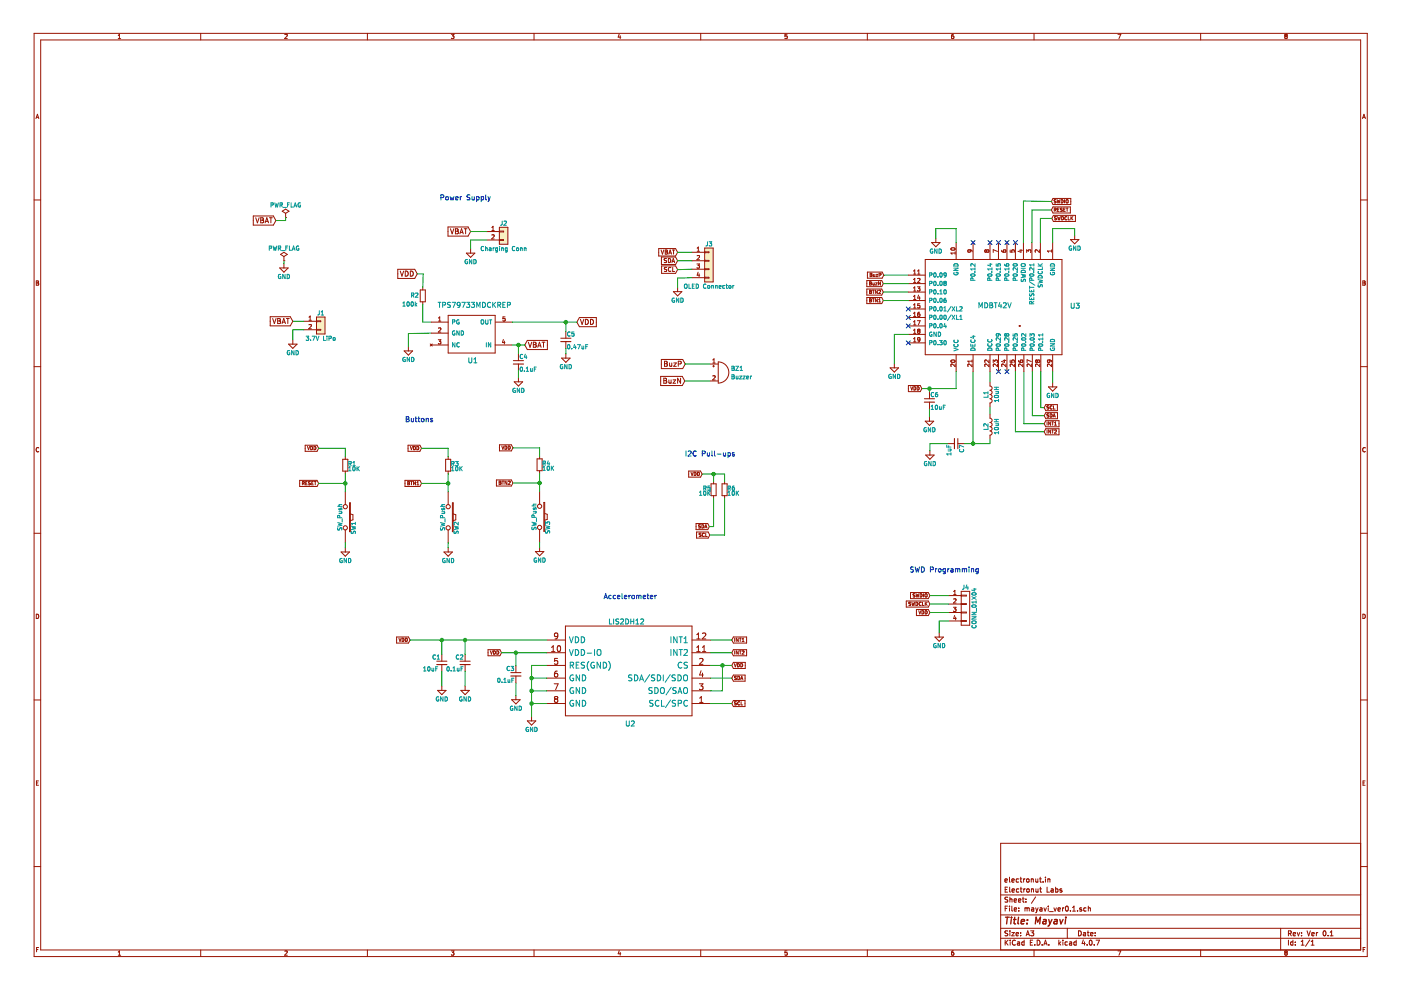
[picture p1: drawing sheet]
<svg xmlns="http://www.w3.org/2000/svg" width="297mm" height="210mm" viewBox="0 0 297 210" stroke-linecap="round" stroke-linejoin="round" font-family="sans-serif">
<g fill="none" stroke="#981200" stroke-width=".21">
<path d="M7.2 7.1h282.7v195.7h-282.7zM8.6 8.5h279.9v192.9h-279.9zM25.1 8.2h.5M25.1 7.5l.2-.2v.9M42.6 7.1v1.4M60.4 7.3h.3l.2 .2-.6 .7h.6M77.9 7.1v1.4M95.7 7.3h.6l-.3 .3 .3 .2-.1 .3h-.5M113.2 7.1v1.4M131.3 7.2l-.2 .7h.5M131.5 7.6v.6M148.6 7.1v1.4"/>
<path d="M166.4 8.1h.4M166.9 7.3h-.5v.4l.4-.1 .1 .5M166.9 8.1h-.1M183.9 7.1v1.4M202.2 7.3l-.4 .2-.1 .5 .2 .2 .3-.1v-.5h-.3l-.2 .2M219.2 7.1v1.4M237 7.3h.6l-.4 .9M254.6 7.1v1.4M272.6 7.6l-.2 .2 .2 .4 .3-.2-.2-.4M272.6 7.6l-.2-.1 .2-.2 .3 .1-.2 .2M272.6 7.6h.1M7.6 25.1l.3-.9 .3 .9"/>
<path d="M7.7 24.9h.4M288.9 25.1l.3-.9 .3 .9M289 24.9h.4M7.2 42.4h1.4M7.7 59.6l.5 .1-.2 .3 .2 .2-.1 .3h-.4zM7.7 60h.3M53.7 45.8h4.3l.5 1-.5 .9h-4.3zM54.2 46.2l.4 1 .3-1M55.3 46.2h.3l.3 .2-.3 .3 .3 .1v.2l-.2 .2h-.4zM55.3 46.7h.3M56.2 47.2l.4-1 .3 1M56.3 46.9h.5"/>
<path d="M57.1 46.2h.6M57.4 46.2v1M59.3 56.8h1.8l-.9 .9zM59.5 53.9l.7-.4 .7 .4-.7 .5zM59.8 44.8l.8-.5 .7 .5-.7 .4zM60.2 55.3h.1M60.2 54.4v.9M60.2 55.9v.9M60.6 46.1h.1M60.6 45.2v.9M84.3 57.1h3.6l.6 1-.6 .9h-3.6zM84.9 57.5l.3 1.1 .4-1.1"/>
<path d="M85.9 57.5a.55 .55 0 0 1 .7 .5 .55 .55 0 0 1-.7 .6zM87 57.5a.55 .55 0 0 1 .6 .5 .55 .55 0 0 1-.6 .6zM95 48.1h4.2l.6 1-.6 1h-4.2zM95.5 48.5l.4 1.1 .3-1.1M96.6 49h.3M96.6 48.5h.3l.2 .2-.2 .3 .2 .1 .1 .3-.2 .2h-.4zM97.5 49.6l.4-1.1 .3 1.1M97.6 49.3h.5M98.4 48.5h.6M98.7 48.5v1.1M98.9 53.7h1.8l-.9 .9zM99.8 52.8v.9"/>
<path d="M103.2 49.1h2.7M103.2 50.9h2.7M104.3 48.9h.5M104.3 48.2l.2-.2v.9M104.3 49.8h.3l.2 .2-.6 .7h.6M105.9 48.2h1.8v3.6h-1.8zM105.9 50.8h.9v.2h-.9M105.9 49h.9v.2h-.9M139.7 52.7h3.5l.5 .8-.5 .8h-3.5zM140.2 53l.3 .9 .2-.9M140.2 54.5h3l.5 .8-.5 .8h-3zM140.3 56.4h2.9l.5 .8-.5 .8h-2.9z"/>
<path d="M140.8 55.6h.4M140.9 54.9a.36 .36 0 0 0 .4 .4v.3M140.9 54.8v.1M140.9 54.8h.4M141 53l.5 .2-.2 .2 .2 .3-.1 .2h-.4zM141 53.4h.3M141.3 55.6h-.1M141.3 56.7l-.4 .1a.36 .36 0 0 0 .4 .4v.3h-.5M141.7 54.8a.44 .44 0 0 1 .5 .4 .44 .44 0 0 1-.5 .5zM141.8 53.9l.3-.9 .3 .9M141.9 53.6h.4M142.2 56.8a.4 .4 0 0 0-.5 .3 .4 .4 0 0 0 .5 .4"/>
<path d="M142.5 55.7l.2-.9 .3 .9M142.5 55.4h.5M142.6 53h.5M142.6 56.7v.9h.4M142.8 53v.9M146.7 53.5h2.7M146.7 55.3h2.7M146.7 57.1h2.7M146.7 58.9h2.7M147.8 56h.5l-.3 .3 .3 .1v.4h-.5M147.8 53.3h.5M147.8 52.6l.3-.2v.9"/>
<path d="M147.8 54.2h.4l.1 .2-.5 .7h.5M147.8 54.2h.1M148 57.7l-.2 .7h.5M148.2 58.1v.6M149.4 52.6h1.8v7.2h-1.8zM149.4 58.8h.9v.2h-.9M149.4 53.4h.9v.2h-.9M149.4 55.2h.9v.2h-.9M149.4 57h.9v.2h-.9M183.8 59.5h3.1l.4 .6-.4 .7h-3.1zM183.9 57.7h3.1l.4 .6-.4 .7h-3.1zM184.5 57.9l.4 .2-.2 .2 .2 .2-.1 .1h-.3z"/>
<path d="M184.5 58.3h.2M185.1 60v.4h.3M185.2 58.2v.4h.3M185.4 60v.4M185.5 58.2v.4M185.5 58.6h.1M185.6 60h.4l-.4 .4h.4M185.8 58.2h.3l-.3 .4h.3M186.4 58.3h.3l.1-.3-.4-.1v.7M186.7 59.7v.7l-.4-.7v.7M192.6 58.3h3.6M193.7 58.1h.5"/>
<path d="M193.7 57.5l.2-.3v.9M193.7 59.3l.2-.3v.9M193.7 59.9h.5M194.6 58.1h.5M194.6 57.5l.2-.3v.9M194.6 59.1l.3-.1 .2 .3-.6 .6h.6M196.2 55h29v20.2h-29zM197.5 51.4h1.8l-.9 .9zM198.4 50.5v.9M201.7 52.6a.49 .49 0 0 1 .8 .2 .47 .47 0 0 1-.5 .3 .47 .47 0 0 1-.4-.4zM202.5 53.7h-.9l.3 .2M202.5 53.4v.5"/>
<path d="M202.7 51.4v3.6M205.6 53l.2 .1-.1 .3h-.4v-.4l.7 .1M206 53.1h.1M206 53.1l.1 .3M206.3 51.4v3.6M209.2 53.1l-.2-.1-.2 .1 .1 .3 .3-.1M209.2 53.1l.1-.1 .4 .1-.2 .4-.3-.2M209.2 53.1v.2M209.9 51.4v3.6M211.5 53.3l-.9-.4v.6M211.7 51.4v3.6M212.4 53.1l.2 .3 .5 .1 .2-.2-.1-.3-.4 .1-.1 .2 .2 .2"/>
<path d="M213.5 51.4v3.6M214.2 53v.4l.4 .1v-.5h.4v.5M215.3 51.4v3.6M216.2 53.1h.6M216.5 52.9v.6l-.7-.2M217 51.4v3.6M217.7 53.5v-.5l.3 .3 .1-.3h.4v.5M218.8 51.4v3.6M220.4 53v.5l-.7-.5-.2 .1v.4M220.6 51.4v3.6M223 53v.5M223 53.2h-.9l.2 .3"/>
<path d="M223.2 51.4v3.6M223.3 42.1h3.7v1.3h-3.7l-.4-.7zM223.3 43.9h3.6v1.3h-3.6l-.4-.7zM223.3 45.7h4.7v1.3h-4.7l-.3-.7zM223.5 44.5h.4v-.3l-.4-.1v.7M223.7 44.5l.2 .3M223.9 42.4l-.4 .1 .4 .4-.4 .1M223.9 46.3h.1M224 46.3l-.1 .3h-.3M224 46l-.4 .1 .3 .2M224.1 42.3l.2 .7 .1-.5 .2 .5 .1-.7M224.2 45.9l.2 .7 .1-.5 .2 .5 .1-.7"/>
<path d="M224.2 44.5h.3M224.6 44.1h-.4v.7h.4M225 42.3a.36 .36 0 0 1 .4 .4 .36 .36 0 0 1-.4 .3zM225.1 45.9a.36 .36 0 0 1 .4 .4 .36 .36 0 0 1-.4 .3zM225.2 44.2l-.4 .1 .4 .4-.4 .1M225.5 44.5h.3M225.7 42.3v.7M225.9 44.1h-.4v.7h.4M226 42.4l.2-.1 .3 .1-.1 .6-.4-.1zM226.1 44.1h.4M226.2 46a.31 .31 0 0 0-.5 .3 .31 .31 0 0 0 .5 .2M226.3 44.1v.7"/>
<path d="M226.5 45.9v.7h.3M227 50.8h1.7l-.8 .9zM227.1 45.9v.7M227.2 46.2l.3 .4M227.5 45.9l-.4 .4M227.9 49.9v.9M288.5 42.4h1.4M289 59.6l.4 .1-.1 .3 .2 .2-.2 .3h-.3zM289 60h.3M7.2 77.7h1.4M57.3 67.2h4.2l.6 .9-.6 1h-4.2zM57.8 67.5l.4 1.1 .3-1.1"/>
<path d="M58.9 67.5h.3l.2 .2-.2 .3 .2 .1 .1 .3-.2 .2h-.4zM58.9 68h.3M59.8 68.6l.4-1.1 .3 1.1M59.9 68.3h.5M60.7 67.5h.6M61 67.5v1.1M61.2 73h1.8l-.9 .9zM62.1 72.1v.9M64.4 68.1h2.7M64.4 69.9h2.7M65.5 67.9h.5M65.5 67.3l.3-.3v.9"/>
<path d="M65.5 68.9l.4-.1 .1 .3-.5 .6h.5M67.1 67.2h1.8v3.6h-1.8zM67.1 69.8h.9v.2h-.9M67.1 68h.9v.2h-.9M85.7 74.4h1.8l-.9 .9zM86.6 73.5v.9M89.1 61.5h1.1v2.5h-1.1zM89.6 60.9v.6M89.6 64v.5M91.2 72.9l.4 .5M91.4 68.3h3.6M91.4 70.6h3.6"/>
<path d="M91.4 73.1h3.6M91.6 72.9l-.4 .5M92.9 72h.6l-.3 .4h.2v.4h-.5M93 68.1h.5M93 67.4l.2-.2v.9M93 69.6l.3-.1 .2 .3-.6 .6h.6M95 66.9h10v8h-10zM105 73.1h3.6M105.1 68.3h3.6M106.7 72l-.2 .6h.6M106.9 72.3v.6M107.1 67.2h-.4l-.1 .4h.5v.4h-.5"/>
<path d="M109.9 75v1.5M109.9 77.2v1.4M111.8 72.2h4.3v1.9h-4.3l-.5-1zM112 72.6l.4 1 .3-1M113.1 72.6h.3l.3 .2-.3 .3 .3 .1v.2l-.2 .2h-.4zM113.1 73.1h.3M114 73.6l.4-1 .3 1M114.1 73.3h.5M114.9 72.6h.6M115.2 72.6v1M119.1 75.9h1.8l-.9 .9zM120 70.3v1.4"/>
<path d="M120 72.4v1.5M120 75v.9M122.8 67.3h3.6v2h-3.6l-.5-1zM123.1 67.7l.3 1.1 .4-1.1M124.1 67.7a.55 .55 0 0 1 .7 .5 .55 .55 0 0 1-.7 .6zM125.2 67.7a.55 .55 0 0 1 .6 .5 .55 .55 0 0 1-.6 .6zM140.1 79.8h4.6l.5 1-.5 .9h-4.6zM140.2 76.2h4.5l.6 1-.6 1h-4.5zM140.9 76.6h.3l.3 .2-.3 .3 .3 .1v.3l-.2 .2h-.4zM140.9 77.1h.3M142 77v.6h.4M142.4 77v.7"/>
<path d="M142.8 61.8h1.8l-.9 .9zM142.8 77h.6l-.6 .7h.6M143.7 60.9v.9M143.8 77.2l.5-.1 .1-.4-.6-.1v1.1M150.5 77.2h1.8M151.1 77.6h.4M151.1 77h.5M151.1 76.3l.3-.2v.9M151.1 79.7h.4l.1 .2-.5 .7h.5M151.3 77.5v.3M152.3 76.7a2.24 2.24 0 0 1 2.2 2.3 2.24 2.24 0 0 1-2.2 2.2zM183.8 61.3h3.1l.4 .6-.4 .7h-3.1z"/>
<path d="M183.8 63.1h3.1l.4 .6-.4 .7h-3.1zM184.4 61.9h.2M184.4 60.1h.2M184.4 63.7h.2M184.6 60.1h.1M184.6 60.1l.1-.3-.3-.1v.7h.3v-.3M184.6 61.9l.1-.3-.3-.1v.7h.3M184.6 63.7l.1-.3-.3-.1v.7h.3M184.6 61.9h.1M184.6 63.7h.1M184.7 60.1h.1M184.7 61.9h.1"/>
<path d="M184.7 63.7h.1M184.7 61.9v.3M184.7 63.7v.3M184.7 62.2h.1M184.7 64h.1M185 61.5h.4M185 63.3h.4M185.2 61.5v.7M185.2 63.3v.7M186 61.5v.7l-.4-.7v.7M186 63.3v.7l-.4-.7v.7M186.3 64h.4"/>
<path d="M186.3 63.5l.2-.2v.7M186.3 61.6l.3-.1 .1 .2-.4 .5h.4M186.3 61.6h.1M188.7 78h1.8l-.9 .9zM189.6 77.1v.9M192.6 67.3h3.6M192.6 60.1h3.6M192.6 61.9h3.6M192.6 63.7h3.6M192.6 65.5h3.6M192.6 69.1h3.6M192.6 70.9h3.6"/>
<path d="M192.6 72.7h3.6M193.7 61.1l.2-.3v.9M193.7 62.9l.2-.3v.9M193.7 64.7l.2-.3v.9M193.7 66.5l.2-.3v.9M193.7 68.2l.2-.2v.9M193.7 70l.2-.2v.9M193.7 71.8l.2-.2v.9M193.7 61.7h.5M193.7 63.5h.5M193.7 65.3h.5M193.7 67.1h.5"/>
<path d="M193.7 68.9h.5M193.7 70.7h.5M193.7 72.5h.5M194.5 68h.6l-.4 .9M194.5 60.8h.6l-.3 .4h.2v.4h-.5M194.7 70.2l-.1-.2 .1-.2 .3 .1-.1 .3M194.7 70.2l-.1 .1 .1 .4 .4-.2-.2-.3M194.7 70.2h.2M194.8 62.6l-.2 .6h.5M195 66.2l-.4 .2v.5l.1 .2 .3-.1v-.4l-.3-.1-.1 .2M195 62.9v.6M195 64.4h-.4v.4h.4v.4h-.4"/>
<path d="M195.1 72l-.2 .1h-.3v-.4l.3-.1 .2 .1-.1 .6-.4 .2M201.7 76.4l.5-.1 .3 .2a.44 .44 0 0 1-.5 .3 .44 .44 0 0 1-.4-.4zM202.4 76.4h.1M202.5 77.2v.5l-.6-.5-.3 .1 .1 .4M202.7 75.2v3.6M206.1 77.2v.5l-.7-.5-.2 .1 .1 .4M206.1 76.6h-.9l.2 .2M206.1 76.3v.5M206.3 75.2v3.6M208.8 76.8h.1M209.7 77.2v.5l-.7-.5-.2 .1 .1 .4M209.7 76.3v.6l-.7-.6-.2 .2v.3"/>
<path d="M209.9 75.2v3.6M210.6 76.9v-.6l.3 .3 .1-.2h.4v.5M211.5 77.2v.5l-.7-.5-.2 .1 .1 .4M211.7 75.2v3.6M212.7 76.4h.6M213 76.3v.5l-.7-.2M213.3 77.2v.5l-.7-.5-.2 .1v.4M213.5 75.2v3.6M214.2 76.4v.4h.4M214.5 76.8l.1-.4 .3-.1 .2 .2-.1 .3M214.5 76.8h.1M215.1 77.2v.5l-.7-.5-.2 .1v.4"/>
<path d="M215.3 75.2v3.6M216 76.4v.3l.3 .1M216.1 69.1h.1M216.4 76.4h.4v.4h-.5zM216.4 76.8h.1M216.9 77.2v.5l-.7-.5-.2 .1v.4M217.1 75.2v3.6M218.7 77.2v.5l-.7-.5-.2 .1v.4M218.7 76.7l-.9-.4v.6M218.9 75.2v3.6M219.9 76.5l-.1-.2-.2 .2v.3l.3-.1M219.9 76.5l.2-.2 .4 .2-.2 .3-.4-.1"/>
<path d="M219.9 76.5v.2M220.5 77.2v.5l-.7-.5-.2 .1v.4M220.7 75.2v3.6M222.4 76.3l.2 .2v.3h-.5v-.3l.1-.2 .6 .1 .2 .4M223 77.2v.5l-.7-.5-.2 .1v.4M223.2 75.2v3.6M288.5 77.7h1.4M8.2 95a.41 .41 0 0 0-.5 .4 .41 .41 0 0 0 .5 .3M64.7 94.4h2.5l.4 .6-.4 .7h-2.5zM65.2 94.7l.2 .7 .3-.7M65.9 94.7a.36 .36 0 0 1 .4 .3 .36 .36 0 0 1-.4 .4zM66.6 94.7a.36 .36 0 0 1 .4 .3 .36 .36 0 0 1-.4 .4z"/>
<path d="M72.7 97.4h1v2.5h-1zM73.2 96.8v.6M73.2 99.9v.5M86.5 94.4h2.5l.4 .6-.4 .7h-2.5zM87 94.7l.2 .7 .3-.7M87.7 94.7a.36 .36 0 0 1 .4 .3 .36 .36 0 0 1-.4 .4zM88.4 94.7a.36 .36 0 0 1 .4 .3 .36 .36 0 0 1-.4 .4zM94.5 97.4h1.1v2.5h-1.1zM95 96.8v.6M95 99.9v.5M105.9 94.3h2.5l.4 .7-.4 .6h-2.5zM106.4 94.6l.2 .7 .2-.7"/>
<path d="M107.1 94.6a.36 .36 0 0 1 .4 .3 .36 .36 0 0 1-.4 .4zM107.8 94.6a.36 .36 0 0 1 .4 .3 .36 .36 0 0 1-.4 .4zM109 81h1.8l-.9 .9zM109.9 80.1v.9M113.9 97.3h1v2.5h-1zM114.4 96.8v.5M114.4 99.8v.5M140.7 80.2h.4l.2 .2-.2 .3 .2 .1 .1 .3-.2 .2h-.5zM140.7 80.7h.4M141.8 80.5l.1 .7h.4M142.3 80.5v.8M142.7 80.5h.6l-.6 .8h.6"/>
<path d="M144.3 80.2v1.1l-.6-1.1v1.1M146 99.9h2.5l.4 .6-.4 .7h-2.5zM150.5 80.8h1.8M192.6 81.7h2.5l.4 .7-.4 .6h-2.5zM193.1 82l.2 .7 .2-.7M193.8 82a.36 .36 0 0 1 .4 .3 .36 .36 0 0 1-.4 .4zM194.5 82a.36 .36 0 0 1 .4 .3 .36 .36 0 0 1-.4 .4zM196.2 89.3h1.8l-.9 .9zM196.3 96.5h1.8l-.9 .9zM197.1 83.1v1.4M197.1 85.3v1.4M197.1 88.4v.9"/>
<path d="M197.2 95.6v.9M200.9 94.1h1.5M203.1 94.1h1.4M209.9 81v.9a.45 .45 0 0 1 .4 .4 .45 .45 0 0 1-.4 .4 .45 .45 0 0 1 .4 .5 .45 .45 0 0 1-.4 .4 .45 .45 0 0 1 .4 .5 .45 .45 0 0 1-.4 .4 .45 .45 0 0 1 .4 .5 .45 .45 0 0 1-.4 .4v.9M209.9 87.8v.9a.45 .45 0 0 1 .4 .4 .45 .45 0 0 1-.4 .5 .45 .45 0 0 1 .4 .4 .45 .45 0 0 1-.4 .5 .45 .45 0 0 1 .4 .4 .45 .45 0 0 1-.4 .5 .45 .45 0 0 1 .4 .4 .45 .45 0 0 1-.4 .5v.9M221.7 85.8h2.5v1.3h-2.5l-.3-.7zM221.7 87.5h2.5v1.3h-2.5l-.3-.7zM221.7 89.2h2.8v1.3h-2.8l-.3-.7zM221.7 90.9h2.8v1.3h-2.8l-.3-.7zM222 89.4v.7M222 91.1v.7M222.3 82h1.8l-.9 .9z"/>
<path d="M222.4 86.1l-.4 .1 .4 .4-.4 .1M222.4 87.8l-.4 .1 .4 .4-.4 .1M222.7 87.7a.36 .36 0 0 1 .4 .4 .36 .36 0 0 1-.4 .3zM222.8 89.4v.7l-.5-.7v.7M222.8 91.1v.7l-.5-.7v.7M223 89.4h.4M223 91.1h.4M223.1 86.1a.31 .31 0 0 0-.5 .3 .31 .31 0 0 0 .5 .3M223.2 81.1v.9M223.2 89.4v.7M223.2 91.1v.7M223.3 88.4l.2-.7 .2 .7"/>
<path d="M223.3 88.2h.4M223.4 86v.7h.3M223.6 91.2l.2-.1 .2 .2-.4 .5h.4M223.6 90.1h.4M223.6 89.6l.2-.2v.7M289.5 95a.41 .41 0 0 0-.6 .4 .41 .41 0 0 0 .6 .3M7.2 113.1h1.4M63.5 101.8h3.7l.4 .7-.4 .6h-3.7zM64.1 102.5l.4-.1v-.2l-.4-.1v.7M64.3 102.5l.2 .3M64.8 102.4h.2M65.2 102.1h-.4v.7h.4"/>
<path d="M65.8 102.1l-.4 .1 .4 .5-.4 .1M66.1 102.4h.2M66.4 102.1h-.3v.7h.3M66.6 102.1h.4M66.8 102.1v.7M72.3 117h1.8l-.9 .9zM73.2 104.3v2.7M73.2 112.4v2.7M73.2 116.1v.9M74.1 106.6h.2v6.1h-.2zM74.3 109l.5 .1v1.1l-.5 .2M85.9 101.8h3.1l.4 .7-.4 .6h-3.1z"/>
<path d="M86.4 102.1l.4 .1-.1 .2 .2 .3-.2 .1h-.3zM86.4 102.4h.3M87.1 102.1h.3M87.2 102.1v.7M88.1 102.1v.7l-.4-.7v.7M88.4 102.8h.4M88.4 102.3l.2-.2v.7M94.1 117h1.8l-.9 .9zM95 104.3v2.7M95 112.4v2.7M95 116.1v.9M95.9 106.6h.2v6.1h-.2z"/>
<path d="M96.1 109l.5 .1v1.1l-.5 .2M105.3 101.8h3.1l.4 .6-.4 .7h-3.1zM105.8 102l.4 .2-.1 .2 .1 .2-.1 .1h-.3zM105.8 102.4h.3M106.4 102h.4M106.6 102v.7M107.5 102v.7l-.4-.7v.7M107.8 102.1l.2-.1 .2 .2-.5 .5h.5M113.5 116.9h1.8l-.9 .9zM114.4 104.2v2.7M114.4 112.3v2.7M114.4 116v.9"/>
<path d="M115.3 106.5h.2v6.1h-.2zM115.5 108.9l.5 .1v1.1l-.5 .2M146.5 100.1l.2 .7 .3-.7M147.2 100.1a.36 .36 0 0 1 .4 .4 .36 .36 0 0 1-.4 .3zM147.6 111h2.5l.3 .6-.3 .7h-2.5zM147.7 112.8h2.4l.4 .6-.4 .7h-2.4zM147.9 100.1a.36 .36 0 0 1 .4 .4 .36 .36 0 0 1-.4 .3zM148.5 111.3l-.4 .1 .4 .4-.4 .1M148.6 113.1l-.4 .1 .4 .4-.4 .1M148.8 111.3a.36 .36 0 0 1 .4 .3 .36 .36 0 0 1-.4 .4zM149.3 113.1a.32 .32 0 0 0-.4 .3 .32 .32 0 0 0 .4 .3M149.3 113.7h.1"/>
<path d="M149.4 112l.3-.7 .2 .7M149.5 111.8h.3M149.6 113v.7h.4M150.8 102.6h1v2.5h-1zM151.3 102v.6M151.3 105.1v.5M153.1 102.6h1.1v2.5h-1.1zM153.6 102v.6M153.6 105.1v.5M288.5 113.1h1.4M7.7 130.2a.46 .46 0 0 1 .5 .5 .46 .46 0 0 1-.5 .4zM84.1 135.1h2.5l.3 .6-.3 .6h-2.5z"/>
<path d="M84.6 135.3l.2 .7 .2-.7M85.3 135.3a.36 .36 0 0 1 .4 .4 .36 .36 0 0 1-.4 .3zM86 135.3a.36 .36 0 0 1 .4 .4 .36 .36 0 0 1-.4 .3zM93.7 138.8v1.4M98.6 138.8v1.4M103.5 137.7h2.5l.3 .7-.3 .6h-2.5zM104 138l.2 .7 .2-.7M104.6 138a.36 .36 0 0 1 .5 .3 .36 .36 0 0 1-.5 .4zM105.3 138a.36 .36 0 0 1 .5 .3 .36 .36 0 0 1-.5 .4zM115.9 135.7h4M115.9 138.4h4M116.9 138.2h.8"/>
<path d="M116.9 137.3l.4-.4v1.3M118.2 139.6h-.6l-.1 .6 .2-.1h.5v.6l-.2 .2-.5-.2M118.3 134.8l-.3 .2-.3-.1-.2-.1 .1-.5 .4-.1 .3 .2-.1 .8-.3 .3h-.2M118.3 137l.1-.1a.67 .67 0 0 1 .5 .6 .67 .67 0 0 1-.5 .7l-.3-.5zM119.9 132.7h26.8v19.1h-26.8zM146.7 135.7h4M146.7 138.4h4M147.7 135.5h.7M147.7 138.2h.7M147.7 134.6l.4-.4v1.3M147.7 137.3l.4-.4v1.3M148.3 139.7l.5-.1 .3 .4-.8 .9h.8"/>
<path d="M148.9 134.3l.5-.1 .2 .4-.7 .9h.7M148.9 138.2h.7M148.9 137.3l.4-.4v1.3M155.5 135.1h2.8v1.2h-2.8l-.3-.6zM155.5 137.7h2.8v1.3h-2.8l-.3-.6zM155.8 135.3v.7M155.8 138v.7M156.5 135.3v.7l-.4-.7v.7M156.5 138v.7l-.4-.7v.7M156.8 135.3h.3M156.8 138h.3M156.9 135.3v.7"/>
<path d="M156.9 138v.7M157.3 136h.5M157.3 135.5l.3-.2v.7M157.3 138.1l.3-.1 .2 .2-.5 .5h.5M192.1 127.4h4.7l.4 .7-.4 .6h-4.7zM192.7 128.3h.3M193 125.6h3.8l.4 .7-.4 .6h-3.8zM193.1 128.3h-.1M193.1 127.7l-.4 .1 .4 .3v.2M193.3 127.7l.2 .7 .1-.5 .2 .5 .1-.7M193.6 126.5h.3M194 126.5h-.1"/>
<path d="M194 125.9l-.4 .1 .4 .3v.2M194.2 127.7a.36 .36 0 0 1 .4 .3 .36 .36 0 0 1-.4 .4zM194.2 125.9l.2 .7 .1-.5 .2 .5 .1-.7M194.3 129.2h2.5l.4 .7-.4 .6h-2.5zM194.8 129.5l.2 .7 .3-.7M195.1 125.9a.36 .36 0 0 1 .4 .3 .36 .36 0 0 1-.4 .4zM195.3 127.7a.31 .31 0 0 0-.4 .3 .31 .31 0 0 0 .4 .3M195.5 129.5a.36 .36 0 0 1 .4 .3 .36 .36 0 0 1-.4 .4zM195.6 127.7v.7h.3M195.8 125.9v.7M196.1 126l.2-.1 .2 .1v.5h-.4zM196.2 127.7v.7"/>
<path d="M196.2 129.5a.36 .36 0 0 1 .4 .3 .36 .36 0 0 1-.4 .4zM196.3 128l.3 .4M196.6 127.7l-.4 .4M198.2 135.1h1.8l-.9 .9zM199.1 134.2v.9M201.1 126.3h2.7M201.1 128.1h2.7M201.1 129.9h2.7M201.1 131.7h2.7M202.1 128.8h.6l-.3 .3 .3 .1v.4h-.6M202.2 127h.3l.2 .2-.6 .7h.6M202.2 126.1h.5"/>
<path d="M202.2 125.4l.3-.2v.9M202.4 130.5l-.2 .6h.5M202.6 130.8v.6M203.8 125.4h1.8v7.2h-1.8zM203.8 131.6h1.1v.2h-1.1M203.8 126.2h1.1v.2h-1.1M203.8 128h1.1v.2h-1.1M203.8 129.8h1.1v.2h-1.1M289 130.2a.46 .46 0 0 1 .5 .5 .46 .46 0 0 1-.5 .4zM7.2 148.4h1.4M92.8 146.4h1.8l-.9 .9zM93.7 140.9v1.4"/>
<path d="M93.7 145.5v.9M97.7 146.4h1.8l-.9 .9zM98.6 140.9v1.4M98.6 145.5v.9M108.5 148.4h1.8l-.9 .9zM109.4 141.2v1.4M109.4 143.3v1.5M109.4 147.5v.9M111.8 152.8h1.8l-.9 .9zM112.7 151.9v.9M115.9 149.2h4M115.9 141.1h4"/>
<path d="M115.9 146.5h4M115.9 143.8h4M117.5 145h.8l-.5 1.2M117.8 148.2l-.3 .2v.3l.3 .2h.2l.3-.2-.1-.4-.2-.1M117.8 148.2l-.3-.2 .3-.3 .4 .1 .1 .2-.3 .2M117.8 148.2h.2M118.2 142.3h-.3a.79 .79 0 0 0-.1 1.2l.4-.1v-.5l-.4-.1-.3 .2M146.7 149.2h4M146.7 141.1h4M146.7 146.5h4M146.7 143.8h4M148.3 145h.8l-.5 .4 .4 .2v.5l-.2 .1-.5-.1"/>
<path d="M148.3 148.9h.8M148.3 148l.4-.3v1.2M148.6 142.2l-.3 .9h.8M148.9 142.7v.8M155.5 143.1h2.5v1.3h-2.5l-.3-.6zM155.5 148.5h2.5v1.3h-2.5l-.3-.6zM155.5 140.4h2.5v1.3h-2.5l-.3-.6zM155.7 140.7l.2 .7 .2-.7M155.8 143.5v.2l.3 .3h-.4M155.8 149v.1M155.8 149.1l.3 .2-.4 .1M155.8 143.4v.1"/>
<path d="M155.8 143.4h.3M156.1 148.8h-.3v.2M156.4 140.7a.36 .36 0 0 1 .4 .3 .36 .36 0 0 1-.4 .4zM156.4 143.4a.36 .36 0 0 1 .4 .3 .36 .36 0 0 1-.4 .4zM156.8 148.8a.31 .31 0 0 0-.4 .3 .31 .31 0 0 0 .4 .3M157 144.1l.3-.7 .2 .7M157.1 140.7a.36 .36 0 0 1 .4 .3 .36 .36 0 0 1-.4 .4zM157.1 143.9h.3M157.1 148.8v.7h.4M288.5 148.4h1.4M7.7 166h.3M8.2 165.6h-.5v.9h.5"/>
<path d="M288.5 178.8h-76.3v22.6M289 166h.3M289.4 165.6h-.4v.9h.4M7.2 183.7h1.4M212.2 198.9h76.3M212.2 196.8h76.3M212.2 194h76.3M212.2 189.7h76.3M213.1 186.7l.5-.1-.1-.2-.3-.1-.1 .2v.5h.4M213.1 199.3v1.1M213.1 192.6h.4M213.3 199.8l.4 .6"/>
<path d="M213.6 192.1h-.5v1.1M213.7 197.4l-.6 .1a.46 .46 0 0 0 .5 .5v.4h-.5M213.7 190.3h-.6a.46 .46 0 0 0 .5 .6v.3h-.5M213.7 199.3l-.6 .6M214 192.1v.1M214 186v.9l.2 .1M214 192.5v.7M214.1 197.4v.1M214.1 190.2v1.1M214.1 197.7v.7M214.1 190.7l.4-.1 .1 .7M214.2 199.3v.1"/>
<path d="M214.2 199.7v.7M214.5 197.7h.6l-.6 .7h.6M214.5 186.7l.5-.1v-.2l-.3-.1-.2 .2 .1 .5h.4M214.5 192.1v.9l.2 .2M215 190.9l.5-.1v-.2h-.3l-.2 .1 .1 .5h.4M215 192.8l.5-.1v-.2h-.3l-.2 .1 .1 .5h.4M215.3 199.4a.47 .47 0 0 0-.7 .5 .47 .47 0 0 0 .7 .4M215.4 198.1l.5-.1v-.2l-.3-.1-.2 .2 .1 .5h.4M215.7 199.7h.4l.1 .7M215.9 190.9l.5-.1v-.2h-.3l-.2 .1 .1 .5h.4M215.9 186.4l-.3-.1-.2 .2 .1 .4 .4 .1M216 193.1v.1"/>
<path d="M216 192.5v.1M216.2 199.9l-.5 .2 .1 .3 .4-.1M216.3 186.3h.4M216.4 198.3v.1M216.4 197.8v.1M216.4 186v.9l.3 .1M216.8 190.6h.4M216.9 190.2v.9l.3 .2M217 186.3v.7M217.1 199.7h-.3l-.2 .2 .1 .4h.4M217.1 199.3v1.1M217.3 192.6l.3-.1 .2 .1"/>
<path d="M217.3 192.5v.7M217.3 186.3l-.3 .2M217.5 190.6v.1M217.5 191.2v.1M217.6 198.4l.3-1 .4 1M217.7 198.1h.5M217.7 186.4h.4v.6l-.4-.1zM217.8 192.6v.6M217.8 192.6l.4-.1v.7M218.1 186.4h.1M218.4 199.8h.4M218.5 197.4h.7l-.4 .4 .3 .1v.4h-.6"/>
<path d="M218.6 186.3v.7M218.6 186.4h.5v.6M218.7 192.5h.4l.1 .7M218.9 199.3h-.5v1.1h.5M219.2 192.7l-.5 .2 .1 .3 .4-.1M219.6 192.5l.2 .7M219.6 190.2l-.9 1.3M219.6 186.3v.7l.4-.1M219.8 193.2l-.2 .3M219.9 199.3a.54 .54 0 0 1 .6 .6 .54 .54 0 0 1-.6 .5zM220 186.3v.7M220.1 192.5l-.3 .7"/>
<path d="M220.4 186.3h.4M220.5 192.5h.4v.7M220.5 186v.9l.3 .1M220.9 192.7l-.5 .2 .2 .3 .3-.1M221.2 186.9v.1M221.3 192.5l.3 .7 .3-.7M221.7 186v.1M221.7 186.3v.7M222.2 186.4h.4v.6M222.2 186.3v.7M222.2 192.1v.1M222.2 192.5v.7"/>
<path d="M222.5 193.3h.8M223.5 192.5l.2 .7 .3-.7M224.3 192.8l.5-.1v-.2h-.3l-.2 .1 .1 .5h.4M224.5 199.3v1.1M224.6 200l.3 .4M224.9 199.7l-.4 .4M225.3 192.5v.7M225.4 199.3v.1M225.4 199.7v.7M225.6 192.5l-.3 .2M226 192.2l.1-.1a.51 .51 0 0 1 .4 .6 .51 .51 0 0 1-.4 .4l-.2-.3zM226.3 196.8v2.1"/>
<path d="M226.3 199.7h-.3l-.2 .2 .1 .4h.4M226.8 199.7h.4v.7M227 193.1v.1M227.2 199.9l-.5 .2 .2 .3 .3-.1M227.4 193.2h.6M227.4 192.4l.3-.3v1.1M228.2 199.7h-.3l-.2 .2v.4h.5M228.2 199.3v1.1M228.5 193.1v.1M228.7 197.4a.54 .54 0 0 1 .6 .5 .54 .54 0 0 1-.6 .5zM229.3 192.5l-.4 .1 .1 .2 .3 .1v.2h-.4M229.7 199.3l-.3 .8h.7"/>
<path d="M229.7 197.8h.4l.1 .6M229.9 199.7v.7M230.2 198l-.5 .2 .1 .2h.4M230.3 192.5h-.3l-.2 .2v.4h.5M230.5 197.7h.4M230.7 197.4v.9l.2 .1M230.7 192.6l.5-.1v.7M230.7 192.1v1.1M231 199.4l.2-.1a.51 .51 0 0 1 .4 .6 .51 .51 0 0 1-.5 .4l-.2-.3zM231.2 198.1l.5-.1v-.2l-.3-.1-.2 .2 .1 .5h.4M232.2 198.3v.1M232.2 197.8v.1"/>
<path d="M232.4 199.3h.7l-.5 1.1M271.5 196.8v4.6M273.2 199.3v1.1M274.1 199.7h-.3l-.2 .2 .1 .4h.4M274.1 199.3v1.1M274.6 199.7v.1M275.9 199.6l.3-.3v1.1M277.7 199.3l-.9 1.3M278 199.6l.3-.3v1.1M288.5 183.7h1.4M7.7 201.3h.4M8.2 200.9h-.5v.9"/>
<path d="M25.1 201.9l.2-.3v.9M25.1 202.5h.5M42.6 201.4v1.4M60.4 201.7l.3-.1 .2 .3-.6 .6h.6M77.9 201.4v1.4M95.7 201.6h.6l-.3 .4 .3 .1-.1 .3h-.5M113.2 201.4v1.4M131.3 201.6l-.2 .6h.5M131.5 201.9v.6M148.6 201.4v1.4M166.9 201.6h-.5v.4h.4l.1 .3-.2 .2-.3-.1M183.9 201.4v1.4"/>
<path d="M202.2 201.6l-.4 .2-.1 .5 .2 .2 .3-.1v-.4h-.3l-.2 .1M219.2 201.4v1.4M219.4 200.3v.1M221 200.3v.1M221.3 200.4l.4-1.1 .3 1.1M221.4 200.1h.5M222.4 200.3v.1M230.5 200.3v.1M232 200.3v.1M237 201.6h.6l-.4 .9M254.6 201.4v1.4M272.6 202l-.2 .2 .2 .3 .3-.2-.2-.3"/>
<path d="M272.6 202l-.2-.2 .2-.2 .3 .2-.2 .2M272.6 202h.1M274.6 200.3v.1M275.9 200.4h.6M278 200.4h.6M289 201.3h.3M289.4 200.9h-.4v.9"/>
<circle cx="73.2" cy="111.9" r=".45"/>
<circle cx="73.2" cy="107.4" r=".45"/>
<circle cx="95" cy="111.9" r=".45"/>
<circle cx="95" cy="107.4" r=".45"/>
<circle cx="114.4" cy="107.3" r=".45"/>
<circle cx="114.4" cy="111.8" r=".45"/>
</g>
<g fill="none" stroke="#009596" stroke-width=".21">
<path d="M57.1 52.6h.4l.1-.4h-.5v.9M57.5 43.5l.4-.1v-.3l-.4-.1v.9M57.9 52.2l.2 .9 .2-.7 .2 .7 .2-.9M58.3 43l.2 .9 .2-.6 .1 .6 .2-.9M59 52.6h.4l.1-.4h-.5v.9M59.2 52.6l.3 .5M59.4 43.5l.4-.1v-.3l-.4-.1v.9M59.5 58.2a.41 .41 0 0 0-.5 .4 .41 .41 0 0 0 .6 .4v-.3h-.2M59.6 43.5l.3 .4M59.7 53.1h.7M60.1 44h.6M60.4 58.2v.9l-.5-.9v.9"/>
<path d="M60.6 52.6h.3M60.9 58.2a.45 .45 0 0 1 .5 .4 .45 .45 0 0 1-.5 .5zM61 43.4h.3M61 52.2h-.4v.9M61.4 52.2v.9h.4M61.4 43h-.4v.9M61.7 43v.9h.5M62 53.1l.2-.9 .3 .9M62 52.8h.5M62.3 43.9l.3-.9 .3 .9M62.4 43.6h.4M63.3 52.2a.41 .41 0 0 0-.5 .4 .41 .41 0 0 0 .6 .4v-.3h-.2"/>
<path d="M63.7 43a.41 .41 0 0 0-.5 .5 .41 .41 0 0 0 .5 .3v-.3h-.1M99 55.5h.1v.3M99.1 55.1a.41 .41 0 0 0-.5 .4 .41 .41 0 0 0 .5 .4M99.1 55.8v.1M100 55v.9l-.5-.9v.9M100.5 55a.45 .45 0 0 1 .5 .5 .45 .45 0 0 1-.5 .4zM102.5 52.3a.4 .4 0 0 0-.5 .4 .4 .4 0 0 0 .5 .4M102.9 52.3v.8M102.9 52.6h.4v.5M103.7 52.6h.4v.5M104.1 52.8l-.4 .1 .1 .2h.3M104.6 52.5v.6"/>
<path d="M104.8 52.5l-.2 .2M105.1 53.4h.3M105.4 53.4h.1M105.5 52.6l-.3-.1-.1 .2v.4h.4M105.5 52.5l-.1 .9M105.9 52.3h.1M105.9 52.5v.6M106.3 52.6h.4v.5M106.3 52.5v.6M106.5 46.9l-.1 .7-.3 .2M106.9 46.9h.3l.2 .2-.6 .7h.6M107.5 52.6l-.2-.1-.2 .2 .1 .4h.3"/>
<path d="M107.5 52.5v.9h-.3M109.1 52.3a.4 .4 0 0 0-.5 .4 .4 .4 0 0 0 .5 .4M109.5 52.6l.3-.1 .2 .2-.2 .4h-.3zM110.3 52.6h.4v.5M110.3 52.5v.6M111.2 52.6h.3v.5M111.2 52.5v.6M150 51.3v.7l-.3 .2M150.3 51.3h.6l-.3 .3 .3 .1v.4h-.6M197.5 58.3h-.4M197.6 58.2l-.1-.3h-.4v.9M197.6 58.2l-.1 .1"/>
<path d="M197.7 52.8a.41 .41 0 0 0-.5 .4 .41 .41 0 0 0 .6 .4v-.3h-.2M198 59.7l.2-.1a.43 .43 0 0 1 .3 .5 .43 .43 0 0 1-.4 .4zM198 57.9h.2a.43 .43 0 0 1 .3 .4 .43 .43 0 0 1-.4 .4zM198.7 52.8v.9l-.5-.9v.9M198.9 58.7h.1M199.1 52.8a.45 .45 0 0 1 .5 .4 .45 .45 0 0 1-.5 .5zM199.3 59.7l.2-.1a.43 .43 0 0 1 .3 .5 .43 .43 0 0 1-.4 .4zM199.3 57.9h.2a.43 .43 0 0 1 .3 .4 .43 .43 0 0 1-.4 .4zM200.6 58.2l-.1 .2h-.3v-.5h.3l.1 .1v.5l-.4 .3M202.2 56.8h.9l-.9 .6h.9M202.3 56.1a.49 .49 0 0 1 .5-.2 .49 .49 0 0 1 .3 .5h-.9zM202.3 57.8a.41 .41 0 0 0 .4 .5 .41 .41 0 0 0 .3-.6h-.3v.2"/>
<path d="M205.9 58.2a.53 .53 0 0 1 .8 .2 .47 .47 0 0 1-.5 .2 .47 .47 0 0 1-.3-.4zM206.3 59.4l-.1-.4h-.3l-.1 .4h.9M206.6 57.7h.1M206.7 55.9v.6l-.6-.6-.3 .2 .1 .3M206.7 57h-.9l.3 .3M206.7 56.8v.5M209.5 58.2a.49 .49 0 0 1 .8 .2 .47 .47 0 0 1-.5 .2 .47 .47 0 0 1-.3-.4zM209.7 56h.6M209.9 59.4l-.1-.4h-.3l-.1 .4h.9M210 55.9v.5l-.6-.2M210.2 57.7h.1M210.3 57h-.9l.3 .3"/>
<path d="M210.3 56.8v.5M211.2 55.9v.5h.4v-.5h.4v.5M211.2 58.2a.53 .53 0 0 1 .9 .2 .47 .47 0 0 1-.5 .2 .47 .47 0 0 1-.4-.4zM211.7 59.4l-.1-.4h-.3l-.1 .4h.9M212 57.7h.1M212.1 57h-.9l.3 .3M212.1 56.8v.5M213 56v.3l.4 .1M213 58.2a.53 .53 0 0 1 .9 .2 .47 .47 0 0 1-.5 .2 .47 .47 0 0 1-.4-.4zM213.4 55.9h.4v.5l-.4-.1zM213.4 56.4h.1M213.5 59.4l-.1-.4h-.3l-.1 .4h.9"/>
<path d="M213.8 57.7h.1M213.9 56.8v.5M213.9 57h-.9l.3 .3M214.9 56l.5-.1 .3 .2a.44 .44 0 0 1-.5 .3 .44 .44 0 0 1-.4-.4zM214.9 58.2a.49 .49 0 0 1 .8 .2 .47 .47 0 0 1-.5 .2 .47 .47 0 0 1-.4-.4zM215.3 59.4l-.1-.4h-.3l-.1 .4h.9M215.6 57.7h.1M215.6 56h.1M215.7 56.8v.5l-.6-.5-.3 .1 .1 .4M216.5 58.1l.9 .2-.6 .2 .6 .2-.9 .2M216.5 56.9h.9M216.5 59.2v.4l.3 .1a.38 .38 0 0 1 .5-.5v.5"/>
<path d="M216.5 56l.6-.1 .2 .1 .1 .3-.3 .2h-.5zM216.5 57.4a.49 .49 0 0 1 .6-.1 .49 .49 0 0 1 .3 .5h-.9zM218.2 59.7l1.2 .8M218.4 58.2a.49 .49 0 0 1 .8 .2 .47 .47 0 0 1-.5 .2 .47 .47 0 0 1-.4-.4zM218.8 59.4l-.1-.4h-.3l-.1 .4h.9M219.1 57.7h.1M219.2 56.8v.5l-.6-.5-.3 .1 .1 .4M219.2 55.9v.5M219.2 56.2h-.9l.3 .2M220.1 56.4h.9M220.1 59.3l.9 .2-.7 .1 .7 .2-.9 .2M220.1 55.9l.5 .5"/>
<path d="M220.1 58.6a.49 .49 0 0 1 .6-.1 .49 .49 0 0 1 .3 .4h-.9zM220.2 57.5a.4 .4 0 0 0 .3 .6 .4 .4 0 0 0 .4-.6M221 56.7v.4h-.9M221 55.9l-.5 .4M222.7 56.8h.9l-.9 .6h.9M222.7 56.1a.49 .49 0 0 1 .6-.2 .49 .49 0 0 1 .3 .5h-.9zM222.7 57.8a.41 .41 0 0 0 .4 .5 .41 .41 0 0 0 .4-.6h-.3v.2M227.2 52.2a.41 .41 0 0 0-.5 .4 .41 .41 0 0 0 .5 .4v-.3h-.2M228.1 52.2v.9l-.5-.9v.9M228.5 52.2a.45 .45 0 0 1 .5 .4 .45 .45 0 0 1-.5 .5zM61.4 74.4a.41 .41 0 0 0-.5 .4 .41 .41 0 0 0 .5 .3v-.3h-.1M62.3 74.3v.9l-.5-.9v.9"/>
<path d="M62.8 74.3a.45 .45 0 0 1 .5 .5 .45 .45 0 0 1-.5 .4zM64.9 71.3h.6l-.3 .3 .2 .1v.4h-.5M65.9 72.1v.1M66.2 71.3h.6l-.4 .9M67 71.3l.3 .9 .3-.9M67.7 65.9v.7l-.3 .2M68.1 66.8h.5M68.1 66.1l.2-.2v.9M68.6 71.3v.9h.4M69.3 71.3h.1M69.3 71.6v.6M69.7 71.7h.5v-.3l-.5-.1v.9"/>
<path d="M70.6 71.7l.3-.1 .2 .1-.2 .5-.3-.1zM85.4 64.9h.5M85.4 64.3l.3-.3v.9M85.8 76.3h.1v.3M85.9 75.8a.41 .41 0 0 0-.5 .4 .41 .41 0 0 0 .5 .4M85.9 76.6h.1M86.4 64.1l.1-.1a.43 .43 0 0 1 .3 .5 .43 .43 0 0 1-.4 .4zM86.8 75.8v.9l-.5-.9v.9M87.2 64.1l.1-.1a.43 .43 0 0 1 .4 .5 .43 .43 0 0 1-.4 .4zM87.2 62.6l.5-.1v-.3l-.5-.1v.9M87.3 75.8a.45 .45 0 0 1 .5 .4 .45 .45 0 0 1-.5 .5zM87.5 62.6l.3 .4"/>
<path d="M88 64v.9M88.1 62.2l.4-.1 .1 .3-.5 .6h.5M88.1 64.6l.3 .3M88.4 64.3l-.4 .3M92.9 64.1h.6M93.2 64.1v1.1M93.9 64.7l.5-.1v-.4l-.5-.1v1.1M95.5 64.2h-.6a.45 .45 0 0 0 .6 .6l-.1 .3h-.5M95.9 64.1h.7l-.5 1.1M96 68.3l.4-.1v-.3l-.4-.1v.9M96.4 70.2a.41 .41 0 0 0-.5 .4 .41 .41 0 0 0 .6 .4v-.3h-.2M96.5 72.7v.9l-.5-.9v.9"/>
<path d="M97.3 67.9a.41 .41 0 0 0-.5 .4 .41 .41 0 0 0 .6 .3v-.3h-.2M97.4 70.1v.9l-.5-.9v.9M97.4 72.7a.41 .41 0 0 0-.6 .4 .41 .41 0 0 0 .6 .4M97.4 72.7h.1M97.6 64.6l-.3 .2-.4-.2 .1-.4 .3-.1a.68 .68 0 0 1-.1 1.1h-.2M97.8 70.1a.45 .45 0 0 1 .5 .5 .45 .45 0 0 1-.5 .4zM97.9 64.1h.7l-.4 1.1M98.9 64.1h.7l-.4 .4 .4 .2-.1 .4-.1 .1-.5-.1M99.4 75.9v.8l.2 .2 .4-.2v-.8M100 64.1h.6l-.3 .4 .3 .2v.4l-.2 .1-.4-.1M100.5 76.9h.6M100.5 76.2l.3-.3v1"/>
<path d="M101.1 65.2v-1.1l.3 .8 .4-.8v1.1M102 67.9l.2-.1 .3 .1 .1 .5-.2 .3-.4-.1zM102.3 64.1a.55 .55 0 0 1 .6 .5 .55 .55 0 0 1-.6 .6zM103 67.8v.7l.1 .2 .4-.2v-.7M103.1 72.7v.9M103.8 67.8h.5M104 64.2a.48 .48 0 0 0-.7 .4 .48 .48 0 0 0 .7 .5M104 67.8v.9M104 72.7v.9l-.5-.9v.9M104.5 64.1v1.1M104.6 64.6l.5 .6M105.1 64.1l-.6 .6"/>
<path d="M105.5 64.7l.6-.1v-.4l-.6-.1v1.1M105.8 64.7l.4 .5M106.6 64.6h.4M107.1 64.1h-.5v1.1h.5M107.6 64.7l.5-.1 .1-.4-.6-.1v1.1M110.3 77.9l.2-.1a.43 .43 0 0 1 .3 .5 .43 .43 0 0 1-.4 .4zM110.7 78.6v.1M110.8 75.2a.4 .4 0 0 0-.5 .4 .4 .4 0 0 0 .5 .3M111.2 78.6h.1M111.2 78.6l-.1 .1M111.4 75.1l-.2 .6h.5M111.6 78.7h.5"/>
<path d="M111.6 78.1l.2-.3v.9M111.6 75.4v.6M112.5 78.1v.6l.3-.1M112.8 78.1v.6M113.3 78.2h.3M113.7 77.8h-.4v.9M119.3 77.3a.41 .41 0 0 0-.5 .4 .41 .41 0 0 0 .5 .4v-.3h-.1M120.2 77.3v.9l-.5-.9v.9M120.4 73.1h.1a.43 .43 0 0 1 .4 .4 .43 .43 0 0 1-.4 .4zM120.7 77.3a.45 .45 0 0 1 .5 .4 .45 .45 0 0 1-.5 .5zM120.8 70.4a.41 .41 0 0 0-.5 .4 .41 .41 0 0 0 .6 .4M120.8 70.4l.1 .1"/>
<path d="M121.2 73.9v.1M121.7 70.4h-.4l-.1 .4h.5v.4h-.5M121.8 73l-.2 .7h.6M122 73.4v.6M122.4 73.1h.6l-.4 .9M123.4 73.4v.5h.4M123.8 73.4v.6M124.2 73.5h.3M124.6 73.1h-.4v.9M142.9 63.7h.1v.3M143 63.2a.41 .41 0 0 0-.5 .4 .41 .41 0 0 0 .5 .4M143 64h.1"/>
<path d="M143.9 63.2v.9l-.5-.9v.9M144.3 63.2a.45 .45 0 0 1 .6 .5 .45 .45 0 0 1-.6 .4zM145.2 60.3h.4l.1 .2-.2 .6-.4-.1zM146.1 60.2v.9h.4M146.8 60.7h.3M147.2 60.2h-.4v.9h.4M147.6 60.2a.45 .45 0 0 1 .5 .5 .45 .45 0 0 1-.5 .4zM149.7 60.3a.4 .4 0 0 0-.6 .4 .4 .4 0 0 0 .6 .3M150.1 60.6l.2-.1 .2 .2-.2 .4-.2-.1zM150.5 61l-.1 .1M150.9 60.5v.6M150.9 60.6h.3l.1 .5"/>
<path d="M151.7 60.6h.3l.1 .5M151.7 60.5v.6M152.5 60.8l.4-.1-.1-.1-.3 .1v.4h.3M153.3 61v.1M153.3 61.1h.3M153.6 60.6h-.3v.4M153.9 60.5h.4M154 60.2v.8l.3 .1M154.6 60.6h.3v.5l-.3-.1zM155.2 77.7l.5 .1-.2 .3 .2 .3-.2 .1h-.3zM155.2 79.4l.5 .2-.2 .3 .2 .3-.2 .1h-.3zM155.2 78.1h.3"/>
<path d="M155.2 79.9h.3M155.4 60.5v.6M155.6 60.5l-.2 .2M156 77.7h.6l-.6 .8h.6M156.1 79.7v.6h.4M156.5 79.7v.6M156.8 79.7h.5l-.5 .6h.5M156.9 78.5h.5M156.9 77.9l.3-.2v.8M157.5 79.7h.5l-.5 .6h.5M159.1 79.7v.6M159.4 79.7l-.3 .2"/>
<path d="M188.9 79.4a.41 .41 0 0 0-.5 .4 .41 .41 0 0 0 .6 .4v-.3h-.2M189.9 79.4v.9l-.5-.9v.9M190.3 79.4a.45 .45 0 0 1 .5 .4 .45 .45 0 0 1-.5 .5zM197.1 72.7l.4-.1 .1-.3-.5-.1v.9M197.1 60.1h.4l.1-.4-.5-.1v.9M197.1 61.9h.4l.1-.4-.5-.1v.9M197.1 67.3l.4-.1 .1-.3-.5-.1v.9M197.5 63.3l-.4-.1v.9M197.5 65.1l-.4-.1v.9M197.5 63.3h.1M197.5 65.1h.1M197.5 69l-.4 .1"/>
<path d="M197.6 63.3l-.1 .4h-.4M197.6 70.5a.41 .41 0 0 0-.5 .4 .41 .41 0 0 0 .5 .3v-.3h-.2M197.6 69l-.1-.3-.4-.1v.9M197.6 65.1l-.1 .3-.4 .1M197.6 69h-.1M198 65.1l.2-.1a.43 .43 0 0 1 .3 .5 .43 .43 0 0 1-.4 .4zM198 72.3l.2-.1a.43 .43 0 0 1 .3 .5 .43 .43 0 0 1-.4 .4zM198 61.5l.2-.1a.43 .43 0 0 1 .3 .5 .43 .43 0 0 1-.4 .4zM198 63.3l.2-.1a.43 .43 0 0 1 .3 .5 .43 .43 0 0 1-.4 .4zM198 66.9l.2-.1a.43 .43 0 0 1 .3 .5 .43 .43 0 0 1-.4 .4zM198 68.7l.2-.1a.43 .43 0 0 1 .3 .5 .43 .43 0 0 1-.4 .4zM198.5 70.4v.9l-.5-.9v.9"/>
<path d="M198.9 64v.1M198.9 60.5h.1M198.9 62.3h.1M198.9 65.8v.1M198.9 67.6v.1M198.9 69.4v.1M198.9 73h.1M198.9 73v.1M198.9 70.4a.45 .45 0 0 1 .5 .5 .45 .45 0 0 1-.5 .4zM199.2 72.2h.6l-.3 .4h.2v.4h-.5M199.3 62.3h.5M199.3 61.7l.2-.3v.9"/>
<path d="M199.3 65.1l.2-.1a.43 .43 0 0 1 .3 .5 .43 .43 0 0 1-.4 .4zM199.3 68.7l.2-.1a.43 .43 0 0 1 .3 .5 .43 .43 0 0 1-.4 .4zM199.3 63.3l.2-.1a.43 .43 0 0 1 .3 .5 .43 .43 0 0 1-.4 .4zM199.3 66.9l.2-.1a.43 .43 0 0 1 .3 .5 .43 .43 0 0 1-.4 .4zM200.1 65.3l.3-.3v.9M200.1 65.9h.5M200.2 72.3l.1-.1a.43 .43 0 0 1 .3 .5 .43 .43 0 0 1-.4 .4zM200.2 61.5l.1-.1a.43 .43 0 0 1 .3 .5 .43 .43 0 0 1-.4 .4zM200.2 66.9l.1-.1a.43 .43 0 0 1 .3 .5 .43 .43 0 0 1-.4 .4zM200.3 60l-.2-.1 .2-.3 .3 .1-.1 .3M200.3 60l-.2 .2 .2 .3 .3-.1-.1-.4M200.3 60h.2"/>
<path d="M200.3 68.6l-.2 .6h.6M200.5 63.2l-.3 .3-.1 .5 .2 .1 .3-.1-.1-.4h-.2l-.2 .1M200.5 68.9v.6M200.5 73v.1M201.7 65l-.8 1.1M201.7 66.8l-.8 1.1M201.9 65l.6 .9M201.9 66.8l.6 .9M202.2 73.8l.9 .3-.9 .3M202.3 72.1a.4 .4 0 0 0 .4 .5 .4 .4 0 0 0 .3-.5M202.3 73a.4 .4 0 0 0 .4 .5 .4 .4 0 0 0 .3-.5M202.5 65l-.6 .9"/>
<path d="M202.5 66.8l-.6 .9M202.8 65v.9h.4M202.8 66.8v.9h.4M203.5 65.1l.3-.1 .2 .3-.6 .6h.6M203.5 67.7h.5M203.5 67.1l.2-.3v.9M205.8 72.9v.5h.9v-.5M205.9 73.9a.49 .49 0 0 1 .5-.1 .49 .49 0 0 1 .3 .5h-.9zM205.9 72.1a.4 .4 0 0 0 .4 .5 .4 .4 0 0 0 .3-.5M206.1 71.3h.6M206.2 73.1v.3M206.4 71.2v.5l-.6-.2"/>
<path d="M207.5 65.3v-1.1l.4 .8 .4-.8v1.1M208.8 64.2a.55 .55 0 0 1 .6 .5 .55 .55 0 0 1-.6 .6zM209.5 73.9a.49 .49 0 0 1 .5-.1 .49 .49 0 0 1 .3 .5h-.9zM209.5 72.9a.4 .4 0 0 0 .4 .5 .4 .4 0 0 0 .3-.5M209.5 72a.4 .4 0 0 0 .4 .5 .4 .4 0 0 0 .3-.5M209.9 64.2h.3l.2 .2-.2 .3 .2 .1 .1 .3-.2 .2h-.4zM209.9 64.7h.3M210.8 64.2h.6M211.1 64.2v1.1M211.2 73a.53 .53 0 0 1 .9 .2 .47 .47 0 0 1-.5 .2 .47 .47 0 0 1-.4-.4zM211.6 70.8l.2 .1-.1 .3h-.4l-.1-.3 .2-.1h.5l.2 .4M211.7 74.3l-.1-.5h-.3l-.1 .5h.9"/>
<path d="M212 64.1l-.3 .8h.7M212 72.5h.1M212.1 71.6v.6l-.6-.6-.3 .2 .1 .3M212.2 64.5v.8M212.7 64.3l.4-.1 .3 .3-.7 .8h.7M213 73a.53 .53 0 0 1 .9 .2 .47 .47 0 0 1-.5 .2 .47 .47 0 0 1-.4-.4zM213.4 70.9l-.2-.1-.2 .1 .1 .3 .3-.1M213.4 73.8h-.4v.5h.9M213.4 70.9l.2-.1 .3 .1-.2 .4-.3-.2M213.4 73.8h.1M213.4 70.9v.2M213.4 73.8l.1 .5"/>
<path d="M213.7 64.2l.3 1.1 .4-1.1M213.8 72.5h.1M213.9 71.6v.6l-.6-.6-.3 .2 .1 .3M214.8 70.8v.4l.4 .1M214.8 73a.53 .53 0 0 1 .9 .2 .47 .47 0 0 1-.5 .2 .47 .47 0 0 1-.4-.4zM215.2 73.8h-.4v.5h.9M215.2 71.2l-.1-.3 .2-.1h.3v.4M215.2 73.8h.1M215.2 71.2v.1M215.2 73.8l.1 .5M215.6 72.5h.1M215.6 71.2v.1"/>
<path d="M215.7 71.6v.6l-.6-.6-.3 .2 .1 .3M216.6 71.7a.53 .53 0 0 1 .9 .2 .47 .47 0 0 1-.5 .2 .47 .47 0 0 1-.4-.4zM216.6 73a.53 .53 0 0 1 .9 .2 .47 .47 0 0 1-.5 .2 .47 .47 0 0 1-.4-.4zM217.1 74.3l-.1-.5h-.3l-.1 .5h.9M217.4 72.5h.1M217.5 70.8v.5l-.7-.5-.2 .1 .1 .4M218.3 60.7v.5M218.3 61.4v.5h.9v-.5M218.3 63.1v.4h.9v-.4M218.3 60.9h.9M218.3 62.3v.4h.3a.38 .38 0 0 1 .5-.4v.5M218.4 71.3v-.5l.3 .3 .1-.3h.4v.5"/>
<path d="M218.4 71.7a.53 .53 0 0 1 .9 .2 .47 .47 0 0 1-.5 .2 .47 .47 0 0 1-.4-.4zM218.4 73a.53 .53 0 0 1 .9 .2 .47 .47 0 0 1-.5 .2 .47 .47 0 0 1-.4-.4zM218.7 64h-.4v.4h.9M218.7 64h.1M218.7 64l.1 .4M218.7 61.6v.3M218.7 63.2v.3M218.9 74.3l-.1-.5h-.3l-.1 .5h.9M219.2 63.9l-.4 .3M219.2 72.5h.1M220.1 60.3v.5h.3M220.2 73.8v.5h.9"/>
<path d="M220.2 73a.53 .53 0 0 1 .9 .2 .47 .47 0 0 1-.5 .2 .47 .47 0 0 1-.4-.4zM220.3 73.8h.3l.1 .5M220.3 73.8h-.1M220.5 60.8l.1-.4 .2-.1 .2 .2-.1 .4M220.5 60.8h-.1M221 72.5h.1M221.1 71h-.9l.2 .3M221.1 70.8v.5M221.1 71.6v.5M221.1 71.9h-.9l.2 .2M222.7 72.9h.9l-.9 .5h.9M222.7 73.8a.41 .41 0 0 0 .4 .5 .41 .41 0 0 0 .4-.5h-.3v.1"/>
<path d="M222.7 72.1a.49 .49 0 0 1 .6-.1 .49 .49 0 0 1 .3 .4h-.9zM227.1 64.3v.9l.2 .2 .4-.2v-.9M228.2 64.3h.6l-.3 .4 .3 .2v.3l-.2 .2-.4-.2M73.9 99.8h.5M73.9 99.2l.3-.3v.9M74.2 98.3l.3 .4M74.4 97.9l-.4-.1v.9M74.4 97.9h.1M74.4 97.9v.4h-.4M74.8 98.7h.5M74.8 98.1l.3-.3v.9M74.9 99l.1-.1a.43 .43 0 0 1 .3 .5 .43 .43 0 0 1-.4 .4z"/>
<path d="M75.7 98.9v.9M75.8 99.3l.4 .5M76.2 98.9l-.5 .5M95.7 99.8h.5M95.7 99.2l.3-.3v.9M95.8 98.3h.4v-.4l-.4-.1v.9M96 98.3l.3 .4M96.6 97.8h.5l-.3 .4 .3 .1v.4h-.5M96.7 99l.1-.1a.43 .43 0 0 1 .3 .5 .43 .43 0 0 1-.4 .4zM97 99.7v.1M97.5 98.9v.9M97.6 99.3l.4 .5"/>
<path d="M98 98.9l-.5 .5M109.2 82.4a.41 .41 0 0 0-.5 .4 .41 .41 0 0 0 .6 .3v-.3h-.2M110.2 82.3v.9l-.5-.9v.9M110.6 82.3a.45 .45 0 0 1 .5 .5 .45 .45 0 0 1-.5 .4zM115.1 99.7h.5M115.1 99.1l.3-.3v.9M115.2 98.2h.4v-.4h-.4v.9M115.4 98.2l.3 .5M116.1 98.9l.1-.1a.43 .43 0 0 1 .3 .5 .43 .43 0 0 1-.4 .4zM116.2 97.7l-.2 .6h.6M116.4 98v.7M116.9 98.8v.9"/>
<path d="M117 99.2l.4 .5M117.4 98.8l-.5 .5M158.3 80l.4-.1v-.1l-.4 .1v.4h.4M196.4 90.7a.41 .41 0 0 0-.5 .4 .41 .41 0 0 0 .5 .4v-.3h-.1M196.5 97.9a.41 .41 0 0 0-.5 .4 .41 .41 0 0 0 .5 .4v-.4h-.2M197.3 90.7v.9l-.5-.9v.9M197.4 97.8v.9l-.5-.9v.9M197.4 86.8h.5M197.4 86.2l.3-.3v.9M197.7 90.7a.45 .45 0 0 1 .6 .4 .45 .45 0 0 1-.6 .5zM197.8 97.8a.45 .45 0 0 1 .5 .5 .45 .45 0 0 1-.5 .4zM198 83.3a.4 .4 0 0 0-.6 .4 .4 .4 0 0 0 .6 .3"/>
<path d="M198.4 86l.1-.1a.43 .43 0 0 1 .3 .5 .43 .43 0 0 1-.4 .4zM198.7 83.2l-.3 .2-.1 .5 .2 .2 .3-.1-.1-.4h-.2l-.2 .1M199.2 86.2v.6l.4-.1M199.6 86.2v.6M200 86.3h.3M200.4 85.9h-.4v.9M200.7 94.4v.4h.9M201 95.2h.6M201.1 94.5v.3M201.5 95.2l.1 .4h-.6M201.6 96v.5M201.6 96.2h-.9l.3 .3"/>
<path d="M203.5 95.3a.4 .4 0 0 0 .4 .5 .4 .4 0 0 0 .3-.5M204.3 94.8l-.9-.4v.6M209.5 83.3h-.9l.2 .2M209.5 83v.5M209.5 83.8v.4h-.9M209.5 89.9v.5l-.7-.5-.2 .1v.4M209.5 90.6v.4h-.9M210.8 82.6h.9M210.8 82.1h.9M210.8 89.4h.9M210.8 88.9h.9M210.9 90.8a.46 .46 0 0 1 .4-.2 .46 .46 0 0 1 .4 .4 .53 .53 0 0 1-.9-.2z"/>
<path d="M210.9 83.9a.49 .49 0 0 1 .8 .2 .47 .47 0 0 1-.5 .2 .47 .47 0 0 1-.3-.4zM211.1 83h.6M211.1 89.9h.6M211.2 82.1v.5M211.2 88.9v.5M211.6 89.9l.1 .3h-.6M211.6 83l.1 .1M211.6 90.7l.1 .1M211.7 83.1v.3h-.6M211.7 84.7v.5M211.7 91.5v.5M211.7 84.9h-.9l.3 .3"/>
<path d="M211.7 91.7h-.9l.3 .3M222.4 83.9h.1v.3M222.5 83.4a.41 .41 0 0 0-.5 .4 .41 .41 0 0 0 .5 .4M222.5 84.2h.1M223.4 83.4v.9l-.5-.9v.9M223.9 83.4a.45 .45 0 0 1 .5 .4 .45 .45 0 0 1-.5 .5zM71.6 107.4h.9M71.6 110.8l.9 .2-.7 .2 .7 .2-.9 .2M71.6 111.9v.4h.3a.38 .38 0 0 1 .5-.4v.5M71.9 108.5h.6M71.9 107.8l.1 .3 .2-.3h.2v.3M72 109.8v-.4l-.4-.1v.5h.9"/>
<path d="M72.4 108.5v.3l-.5 .1M72.5 107h-.6l.1 .4M72.5 118.4a.41 .41 0 0 0-.5 .4 .41 .41 0 0 0 .6 .4v-.3h-.2M72.5 110v.7M73.5 118.4v.9l-.5-.9v.9M73.9 118.4a.45 .45 0 0 1 .5 .4 .45 .45 0 0 1-.5 .5zM74.5 111.5l.8 .3-.6 .1 .6 .2-.8 .2M74.5 112.6v.4l.3 .1a.38 .38 0 0 1 .5-.4v.4M75.3 110.7v.5M75.3 111h-.8l.2 .2M93.4 110.8l.9 .2-.7 .2 .7 .2-.9 .2M93.4 107.4h.9"/>
<path d="M93.4 111.9v.4h.3a.38 .38 0 0 1 .5-.4v.5M93.7 108.5h.6M93.7 107.8l.1 .3 .2-.3h.2v.3M93.9 109.8l-.1-.4-.3-.1-.1 .5h.9M94.2 108.5v.3l-.5 .1M94.3 107h-.6l.1 .4M94.3 118.4a.41 .41 0 0 0-.5 .4 .41 .41 0 0 0 .6 .4v-.3h-.2M94.4 110v.7M95.3 118.4v.9l-.5-.9v.9M95.7 118.4a.45 .45 0 0 1 .5 .4 .45 .45 0 0 1-.5 .5zM96.3 111.5l.9 .3-.7 .1 .7 .2-.9 .2M96.3 113v.1"/>
<path d="M96.3 112.6v.4M96.3 113.1h.3a.38 .38 0 0 1 .5-.4v.4M97.2 110.7v.6l-.7-.6-.2 .2v.3M112.8 110.7l.9 .2-.7 .2 .7 .2-.9 .2M112.8 107.3h.9M112.8 111.8v.4l.3 .1a.38 .38 0 0 1 .5-.5v.5M113.1 108.4h.6M113.1 107.7l.1 .3 .2-.3h.2v.3M113.2 109.2l-.4 .1v.4h.9M113.2 109.2v.1M113.2 109.3v.4M113.6 108.4v.4h-.5"/>
<path d="M113.7 106.9h-.6l.1 .4M113.7 118.3a.41 .41 0 0 0-.5 .5 .41 .41 0 0 0 .6 .3v-.3h-.2M113.7 109.9v.7M114.7 118.3v.9l-.5-.9v.9M115.1 118.3a.45 .45 0 0 1 .5 .5 .45 .45 0 0 1-.5 .4zM115.6 111.2v-.6l.4 .3 .1-.2h.4v.5M115.6 111.5l.9 .2-.6 .1 .6 .2-.9 .2M115.7 112.5v.5h.3a.38 .38 0 0 1 .5-.4v.4M148.3 105h.5M148.3 104.4l.3-.3v.9M149.2 103.5h.4l.1-.4h-.5v.8M149.2 104.2l.2-.1a.43 .43 0 0 1 .3 .5 .43 .43 0 0 1-.4 .4z"/>
<path d="M149.4 103.5l.3 .4M150.1 104.1v.9M150.2 104.5l.4 .5M150.5 103.1h-.4v.4h.4v.4h-.4M150.6 104.1l-.5 .5M154.3 105h.5M154.3 104.4l.3-.3v.9M154.4 103.5h.4v-.4h-.4v.8M154.6 103.5l.3 .4M155.3 104.2l.1-.1a.43 .43 0 0 1 .3 .5 .43 .43 0 0 1-.4 .4zM155.7 103.1l-.4 .2-.1 .5 .2 .1h.3v-.5h-.3l-.2 .2M156.1 104.1v.9"/>
<path d="M156.2 104.5l.4 .5M156.6 104.1l-.5 .5M92.3 138.9a.4 .4 0 0 0-.5 .4 .4 .4 0 0 0 .5 .4M92.7 139.8h.5M92.7 139.1l.2-.2v.9M97.3 138.9a.4 .4 0 0 0-.6 .4 .4 .4 0 0 0 .6 .4M97.6 138.9h.4l.1 .2-.5 .7h.5M120.7 135l.4 1.3 .5-1.3M120.7 137.7l.4 1.3 .5-1.3M122 135a.63 .63 0 0 1 .7 .6 .63 .63 0 0 1-.7 .7zM122 137.7a.63 .63 0 0 1 .7 .6 .63 .63 0 0 1-.7 .7zM123.2 135a.63 .63 0 0 1 .8 .6 .63 .63 0 0 1-.8 .7z"/>
<path d="M123.2 137.7a.63 .63 0 0 1 .8 .6 .63 .63 0 0 1-.8 .7zM124.5 138.5h.9M126.1 137.7v1.3M126.8 137.8l.1-.1a.41 .41 0 0 1 .5 .4v.4a.44 .44 0 0 1-.5 .5l-.3-.5zM129.2 131.2v1.1h.5M130.1 131.2v1.1M131.2 131.3h-.6a.45 .45 0 0 0 .5 .6v.4h-.5M131.6 131.3l.4-.1 .2 .3-.7 .8h.7M132.7 131.2a.55 .55 0 0 1 .6 .6 .55 .55 0 0 1-.6 .5zM133.7 131.2v1.1M133.7 131.8h.7M134.4 131.2v1.1"/>
<path d="M134.8 132.3h.6M134.8 131.5l.3-.3v1.1M135.8 131.3l.5-.1 .2 .3-.7 .8h.7M142.2 135v1.3M142.2 137.7v1.3M143.6 135v1.3l-.8-1.3v1.3M143.6 137.7v1.3l-.8-1.3v1.3M144 135h.7M144 137.7h.7M144.3 135v1.3M144.3 137.7v1.3M145 137.8l.5-.1 .2 .4-.7 .9h.7"/>
<path d="M145 136.3h.7M145 135.4l.4-.4v1.3M198.4 136.5a.41 .41 0 0 0-.5 .4 .41 .41 0 0 0 .6 .3v-.3h-.2M199.4 136.4v.9l-.5-.9v.9M199.8 136.4a.45 .45 0 0 1 .5 .5 .45 .45 0 0 1-.5 .4zM204.4 124.1v.7l-.4 .1M205 124l-.2 .6h.5M205.2 124.3v.6M206.1 130.8h.9l-.9 .5h.9M206.1 129.8h.9l-.9 .5h.9M206.1 126.5l.9 .6M206.1 125.8a.46 .46 0 0 1 .5-.1 .46 .46 0 0 1 .3 .3 .53 .53 0 0 1-.8-.1z"/>
<path d="M206.1 128.4a.53 .53 0 0 1 .9 .2 .47 .47 0 0 1-.5 .2 .47 .47 0 0 1-.4-.4zM206.1 131.8l.6-.2 .2 .2 .1 .2-.3 .2h-.5zM206.1 132.6a.41 .41 0 0 0 .4 .5 .41 .41 0 0 0 .4-.5M206.3 124.9h.7M206.7 124.8v.5l-.7-.2M206.9 132.6h.1M206.9 125.8h.1M207 127.4v.5M207 127.6h-.9l.2 .3M207 126.5l-.9 .6M207 128.9v.7M89.8 142.3h.5"/>
<path d="M89.8 141.6l.3-.2v.9M90.7 141.4h.2a.43 .43 0 0 1 .3 .4 .43 .43 0 0 1-.4 .4zM91.6 141.7v.5h.4M92 141.7v.6M92.4 141.8h.3M92.8 141.4h-.4v.9M93 147.8a.41 .41 0 0 0-.5 .4 .41 .41 0 0 0 .5 .4v-.4h-.1M93.9 147.7v.9l-.5-.9v.9M94.4 147.7a.45 .45 0 0 1 .5 .5 .45 .45 0 0 1-.5 .4zM94.8 141.4h.1a.43 .43 0 0 1 .4 .4 .43 .43 0 0 1-.4 .4zM95.6 142.2v.1M96 142.3h.5"/>
<path d="M96 141.6l.3-.2v.9M96.9 141.7l.1 .5h.3M97.3 141.7v.6M97.7 141.8h.4M97.8 148.2h.2v.4M97.9 147.8a.41 .41 0 0 0-.5 .4 .41 .41 0 0 0 .5 .4M98 148.6h-.1M98.2 141.4h-.5v.9M98.9 147.7v.9l-.5-.9v.9M99.3 147.7a.45 .45 0 0 1 .5 .5 .45 .45 0 0 1-.5 .4zM105.6 143.9l.1-.1a.43 .43 0 0 1 .3 .4 .43 .43 0 0 1-.4 .4zM106.4 144.6v.1"/>
<path d="M106.8 144.7h.5M106.8 144l.3-.2v.9M107.7 144.1v.5h.4M108 142.1h.1M108 141.4a.41 .41 0 0 0-.5 .3 .41 .41 0 0 0 .5 .4M108.1 144.1v.6M108.3 141.3h.6l-.3 .3 .3 .1v.4h-.6M108.5 144.2h.3M108.7 149.8a.41 .41 0 0 0-.5 .4 .41 .41 0 0 0 .5 .3v-.3h-.1M108.9 143.8h-.4v.9M109.6 149.7v.9l-.5-.9v.9M110.1 149.7a.45 .45 0 0 1 .5 .5 .45 .45 0 0 1-.5 .4z"/>
<path d="M112 154.2a.41 .41 0 0 0-.5 .5 .41 .41 0 0 0 .6 .3v-.3h-.2M113 154.2v.9l-.5-.9v.9M113.4 154.2a.45 .45 0 0 1 .5 .5 .45 .45 0 0 1-.5 .4zM120.9 141.1l.6-.1 .1-.5-.7-.1v1.3M121.2 141.1l.4 .6M121.6 148.5a.57 .57 0 0 0-.8 .6 .57 .57 0 0 0 .8 .5v-.4h-.2M121.6 145.8a.57 .57 0 0 0-.8 .6 .57 .57 0 0 0 .8 .5v-.4h-.2M121.6 143.2a.57 .57 0 0 0-.8 .5 .57 .57 0 0 0 .8 .5v-.4h-.2M122.2 141h.4M122.8 140.4h-.6v1.3h.6M122.9 143.1v1.3l-.7-1.3v1.3M122.9 145.8v1.2l-.7-1.2v1.2"/>
<path d="M122.9 148.5v1.2l-.7-1.2v1.2M123.5 148.5a.63 .63 0 0 1 .7 .6 .63 .63 0 0 1-.7 .6zM123.5 145.8a.63 .63 0 0 1 .7 .6 .63 .63 0 0 1-.7 .6zM123.5 143.1a.63 .63 0 0 1 .7 .6 .63 .63 0 0 1-.7 .7zM123.9 140.5l-.4-.1-.3 .2 .1 .3 .6 .3v.3l-.2 .2-.5-.1M124.9 140.2a1.42 1.42 0 0 0 0 1.9M126 140.5a.57 .57 0 0 0-.7 .5 .57 .57 0 0 0 .8 .5v-.4h-.3M127.3 140.4v1.3l-.7-1.3v1.3M127.9 140.4a.63 .63 0 0 1 .7 .6 .63 .63 0 0 1-.7 .7zM129 140.2a1.42 1.42 0 0 1 0 1.9M132.8 152.9v.8l.2 .2 .4-.2v-.8M133.9 153l.4-.1 .2 .3-.7 .7h.7"/>
<path d="M134 143.2l-.5-.1-.2 .2 .1 .3 .5 .3v.3l-.2 .2-.4-.1M134.5 143.1a.63 .63 0 0 1 .8 .6 .63 .63 0 0 1-.8 .7zM135.6 144.4l.4-1.3 .4 1.3M135.7 144h.6M137.8 143l-1.1 1.6M138.3 145.8h-.5l-.2 .2 .1 .3 .5 .3v.3l-.2 .1h-.4M138.4 148.5h-.4l-.3 .2 .1 .3 .6 .3v.3l-.2 .1h-.5M138.8 143.2l-.4-.1-.3 .2 .1 .3 .6 .3v.3l-.2 .2-.5-.1M138.8 145.8a.63 .63 0 0 1 .8 .6 .63 .63 0 0 1-.8 .6zM139.4 143.1a.63 .63 0 0 1 .7 .6 .63 .63 0 0 1-.7 .7zM139.7 148.6a.56 .56 0 0 0-.8 .5 .56 .56 0 0 0 .8 .5M140.2 145.8h.1a.41 .41 0 0 1 .6 .4v.4a.44 .44 0 0 1-.6 .4l-.3-.4z"/>
<path d="M140.3 148.5v1.2h.5M140.6 143.1v1.3M142.1 143l-1.1 1.6M142.2 148.4l-1.1 1.6M142.3 145.7l-1.1 1.6M143.2 143.2l-.5-.1-.2 .2 .1 .3 .5 .3v.3l-.2 .2-.4-.1M143.2 148.5h-.4l-.3 .2 .1 .3 .6 .3v.3l-.2 .1h-.5M143.4 145.8h-.5l-.3 .2 .2 .3 .5 .3v.3l-.2 .1h-.5M143.7 143.1a.63 .63 0 0 1 .8 .6 .63 .63 0 0 1-.8 .7zM143.7 147l.4-1.2 .5 1.2M143.8 149.1h.6v-.5l-.6-.1v1.2M143.8 146.7h.7"/>
<path d="M144.6 140.5a.56 .56 0 0 0-.8 .5 .56 .56 0 0 0 .8 .5M145.1 143.2l.1-.1a.41 .41 0 0 1 .6 .4v.4a.44 .44 0 0 1-.6 .5l-.3-.5zM145.1 145.8h.1a.41 .41 0 0 1 .6 .4v.4a.44 .44 0 0 1-.6 .4l-.3-.4zM145.7 140.5l-.4-.1-.3 .2 .2 .3 .5 .3v.3l-.2 .2-.5-.1M145.8 148.6a.56 .56 0 0 0-.8 .5 .56 .56 0 0 0 .8 .5"/>
</g>
<path d="M108.8 77.2h2.2M118.9 72.4h2.1M196 85.3h2.1M202.4 93v2.1M92.6 140.9h2.2M97.5 140.9h2.2M108.3 143.3h2.2" fill="none" stroke="#981200" stroke-width=".23"/>
<g fill="none" stroke="#981200" stroke-width=".22">
<path d="M108.8 76.5h2.2M118.9 71.7h2.1M196 84.5h2.1M203.1 93v2.1M92.6 140.2h2.2M97.5 140.2h2.2M108.3 142.6h2.2M213.1 188.6h.4M213.6 188.1h-.5v1.1h.5M214.1 188.1v.9l.1 .2M214.6 188.8l.5-.1-.1-.2h-.3l-.1 .1v.5h.4M216 188.5h-.3l-.2 .2v.4h.5"/>
<path d="M216.3 188.5h.4M216.5 188.1v.9l.2 .2M217.1 188.5v.7M217.4 188.5l-.3 .2M217.7 188.5h.5l-.1 .6h-.4zM218.7 188.5h.4v.7M218.7 188.5v.7M219.6 188.5l.1 .6h.4M220.1 188.5v.7M220.4 188.5h.4M220.6 188.1v.9l.2 .2M222 188.1v1.1h.5"/>
<path d="M222.9 188.5h.4v.7M223.3 188.7l-.5 .2 .2 .3 .3-.1M223.8 188.5h.3l.2 .2-.1 .4h-.4M223.8 188.1v1.1M225.1 188.5l-.4 .1 .1 .2 .3 .1v.2h-.4M273.2 197.9h.5v-.4l-.5-.1v1M273.4 197.9l.4 .5M274.2 198.1l.5-.1-.1-.2-.3-.1-.1 .2v.5h.4M275 197.7l.3 .7 .3-.7M276 198.3v.1M276 197.8v.1M277.1 197.4l.4 1 .3-1"/>
<path d="M278.1 198.1l.5-.1v-.2l-.3-.1-.2 .2 .1 .5h.4M279.1 197.7v.7M279.4 197.7l-.3 .2M280.6 197.5l.2-.1a.51 .51 0 0 1 .4 .5 .51 .51 0 0 1-.5 .5l-.2-.4zM281.6 198.3v.1M282 198.4h.6M282 197.7l.3-.3v1"/>
</g>
<g fill="#fffecd" stroke="#fffecd" stroke-width=".21">
<path d="M105.9 48.2h1.8v3.6h-1.8z" fill-rule="evenodd"/>
<path d="M149.4 52.6h1.8v7.2h-1.8z" fill-rule="evenodd"/>
<path d="M67.1 67.2h1.8v3.6h-1.8z" fill-rule="evenodd"/>
</g>
<g fill="none" stroke="#0327cd" stroke-width=".21">
<path d="M93.5 41.9l.5-.1 .1-.4-.6-.1v1.1M94.6 41.8l.1-.1 .3 .1v.5h-.4zM95.4 41.7l.2 .7 .2-.5 .2 .5 .2-.7M96.6 42l.5-.1v-.2h-.3l-.2 .1 .1 .5h.4M97.6 41.7v.7M97.9 41.7l-.3 .2M99.6 41.4h-.5a.45 .45 0 0 0 .5 .6l-.1 .3h-.5M100.1 41.7v.6h.4M100.5 41.7v.7M101.1 41.7h.3l.2 .2-.1 .4h-.4M101.1 41.7v1.1M102 41.7h.3l.2 .2-.1 .4h-.4"/>
<path d="M102 41.7v1.1M103 41.3v1l.2 .1M103.5 41.7l.2 .7M103.7 42.4l-.2 .4M104 41.7l-.3 .7M86.1 88.3h.4l.2 .3-.2 .3 .2 .1v.2l-.2 .2h-.4zM86.1 88.9h.4M87.2 88.7v.7l.5-.1M87.7 88.7v.7M88 88.7h.4M88.2 88.3v1l.2 .1M88.6 88.7h.4"/>
<path d="M88.8 88.3v1l.2 .1M89.4 88.8l.1-.1 .4 .1-.1 .6-.4-.1zM90.4 88.8h.4v.6M90.4 88.7v.7M91.7 88.8l-.3-.1-.1 .2 .4 .2v.3h-.4M145.4 95.6v1.1M145.9 95.7l.4-.1 .2 .3-.6 .8h.6M147.6 95.7a.48 .48 0 0 0-.7 .5 .48 .48 0 0 0 .7 .4M148.9 96.2l.5-.1 .1-.4-.6-.1v1.1M150 96v.6h.4M150.4 96v.7M150.9 95.6v1l.2 .1"/>
<path d="M151.5 95.6v1l.2 .1M152 96.3h.9M153.4 96v.6h.4M153.8 96v.7M154.3 96h.4l.2 .2-.1 .4h-.5M154.3 96v1.1M155.7 96h-.3l-.1 .1 .4 .3v.2h-.4M128.1 126.9l.3-1 .4 1M128.2 126.6h.5M129.6 126.3l-.3-.1-.2 .2 .1 .5h.4M130.5 126.3l-.3-.1-.2 .2 .1 .5h.4M130.9 126.6l.5-.1v-.2l-.3-.1-.2 .2 .1 .5h.4"/>
<path d="M131.9 125.9v.9l.1 .1M132.4 126.6l.5-.1-.1-.2-.3-.1-.1 .2v.5h.4M133.3 126.2v.7M133.6 126.2l-.3 .2M134 126.3l.2-.1 .3 .1-.1 .6-.4-.1zM135 126.3l.3-.1 .1 .2M135 126.2v.7M135.4 126.4l.2-.2 .3 .1v.6M135.4 126.4v.5M136.4 126.6l.5-.1-.1-.2-.3-.1-.1 .2v.5h.4M137.2 126.2h.4M137.3 125.9v.9l.3 .1"/>
<path d="M137.9 126.6l.5-.1v-.2l-.4-.1-.1 .2v.5h.5M138.9 126.2v.7M139.2 126.2l-.3 .2M193.7 120.3h-.6a.45 .45 0 0 0 .5 .6v.3h-.6M194 120.2l.3 1.1 .2-.8 .2 .8 .2-1.1M195.4 120.2a.55 .55 0 0 1 .6 .5 .55 .55 0 0 1-.6 .6zM197.3 120.8l.5-.1v-.4l-.5-.1v1.1M198.3 120.6v.7M198.6 120.6l-.3 .2M199 120.7l.2-.1 .3 .1-.1 .5h-.4zM200.4 120.6h-.3l-.2 .2 .1 .4h.4M200.4 120.6v.8l-.2 .2h-.2"/>
<path d="M200.9 120.6v.7M201.2 120.6l-.3 .2M201.6 120.6h.4l.1 .7M202.1 120.8l-.5 .2 .1 .3 .4-.1M202.6 120.7l.3-.1 .1 .1M202.6 120.6v.7M203 120.7l.2-.1h.3v.7M203 120.7v.6M204 120.7l.3-.1 .2 .1M204 120.6v.7M204.5 120.7l.1-.1h.3v.7M204.5 120.7v.6"/>
<path d="M205.4 120.2v.1M205.4 120.6v.7M206 120.7l.4-.1v.7M206 120.6v.7M207.4 120.6h-.3l-.2 .2 .1 .4h.4M207.4 120.6v.8l-.2 .2h-.3"/>
</g>
<g fill="none" stroke="#009300" stroke-width=".21">
<path d="M60.2 55.3v.6M60.6 46.1v.7h-2.1M88.5 58.1h1.2l-.1 2.8M99.8 49.1h3.4M103.2 50.9h-3.4v1.9M143.7 55.3h3M143.7 53.5h3M146.7 58.9l-3 .1v1.9M146.7 57.1l-3 .1M187.4 58.3h5.2M198.4 50.5v-2h4.3v2.9M222.9 44.5h-4.1v6.9"/>
<path d="M222.9 42.7l-5.9-.1v8.8M223 46.3h-2.4v5.1M227.9 49.9v-1.4h-4.7v2.9M62.1 68.1h2.3M64.4 69.9h-2.3v2.2M89.6 64.5v3.8h1.8M91.4 70.6l-4.8 .1v2.8M108.6 73.1h2.7M108.7 68.3h13.6M109.9 73.1v1.9M109.9 78.6v1.5M120 68.3v2"/>
<path d="M120 73.9v1.1M145.3 77.2h5.2M187.3 63.7h5.3M187.3 61.9h5.3M187.3 60.1h5.3M192.6 70.9h-3v6.2M202.7 78.8v3.6h-7.2M206.3 78.8v15.3M209.9 78.8v2.2M215.3 78.8v12.7h6.1M217.1 78.8v11h4.3M218.9 78.8v9.3h2.5"/>
<path d="M220.7 78.8v7.6h.7M223.2 78.8v2.3M67.6 95h5.6v1.8M89.4 95h5.6v1.8M108.8 95h5.6v1.8M145.2 80.8h5.3M197.1 82.4v.7M197.1 86.7v1.7M200.9 94.1h-3.7v1.5M209.9 93.2v.9h-5.4M209.9 86.3v1.5M67.6 102.5h5.6"/>
<path d="M73.2 100.4v3.9M73.2 115.1v1M89.4 102.5h5.6M95 100.4v3.9M95 115.1v1M108.8 102.4h5.6M114.4 100.3v3.9M114.4 115v1M148.9 100.5h4.7v1.5M151.3 105.6v6h-.9M151.3 100.5v1.5M153.6 105.6v7.8h-3.1"/>
<path d="M86.9 135.7h29M93.7 135.7v3.1M98.6 135.7v3.1M106.3 138.4h9.6M109.4 138.4v2.8M150.7 135.7h4.5M150.7 138.4h4.5M197.2 126.3h3.9M197.2 128.1h3.9M197.2 129.9h3.9M201.1 131.7h-2v2.5M93.7 142.3v3.2"/>
<path d="M98.6 142.3v3.2M109.4 144.8v2.7M112.7 146.5h3.2M112.7 149.2h3.2M112.7 143.8h3.2M115.9 141.1h-3.2v10.8M150.7 141.1h4.5M150.7 149.2h4.5M150.7 143.8h4.5M153.2 141.1v5.4h-2.5"/>
</g>
<g fill="#009300" stroke="#009300" stroke-width=".21">
<circle cx="197.1" cy="82.4" r=".36"/>
<circle cx="206.3" cy="94.1" r=".36"/>
<circle cx="120" cy="68.3" r=".36"/>
<circle cx="73.2" cy="102.5" r=".36"/>
<circle cx="95" cy="102.5" r=".36"/>
<circle cx="114.4" cy="102.4" r=".36"/>
<circle cx="153.2" cy="141.1" r=".36"/>
<circle cx="109.9" cy="73.1" r=".36"/>
<circle cx="151.3" cy="100.5" r=".36"/>
<circle cx="98.6" cy="135.7" r=".36"/>
<circle cx="93.7" cy="135.7" r=".36"/>
<circle cx="109.4" cy="138.4" r=".36"/>
<circle cx="112.7" cy="143.8" r=".36"/>
<circle cx="112.7" cy="149.2" r=".36"/>
<circle cx="112.7" cy="146.5" r=".36"/>
</g>
<g fill="none" stroke="#011996" stroke-width=".21">
<path d="M205.9 51l.8 .9M206.7 51l-.8 .9M209.5 51l.8 .9M210.3 51l-.8 .9M211.3 51l.8 .9M212.1 51l-.8 .9M213.1 51l.8 .9M213.9 51l-.8 .9M214.9 51l.8 .9M215.7 51l-.8 .9M192.1 65.1l.9 .8M192.1 66.9l.9 .8"/>
<path d="M192.1 68.7l.9 .8M192.1 72.3l.9 .8M193 65.1l-.9 .8M193 66.9l-.9 .8M193 68.7l-.9 .8M193 72.3l-.9 .8M211.3 78.4l.8 .8M212.1 78.4l-.8 .8M213.1 78.4l.8 .8M213.9 78.4l-.8 .8"/>
</g>
<g fill="none" stroke="#981200" stroke-width=".29">
<path d="M213.2 194.5h.8M213.6 194.5l-.2 1.4M214.4 195l-.1 .9M214.5 194.5l-.1 .1M214.9 195h.5M215.1 194.5l-.1 1.2 .3 .2M215.9 194.5l-.1 1.2 .2 .2M216.5 195.4l.7-.1v-.3h-.4l-.3 .2v.6h.6M217.7 195.8v.1M217.9 195l-.1 .2M219.5 195.9l.2-1.4 .3 1 .6-1-.2 1.4M221.2 195h.6l-.1 .9"/>
<path d="M221.8 195.3h-.5l-.2 .2 .1 .4 .5-.1M222.4 195l.2 .9M222.6 195.9l-.4 .5M223 195l-.4 .9M223.6 195h.5v.9M224.2 195.3h-.6l-.2 .2 .2 .4 .5-.1M224.7 195l.2 .9 .5-.9M225.9 195l-.1 .9M226 194.5v.1"/>
</g>
</svg>
